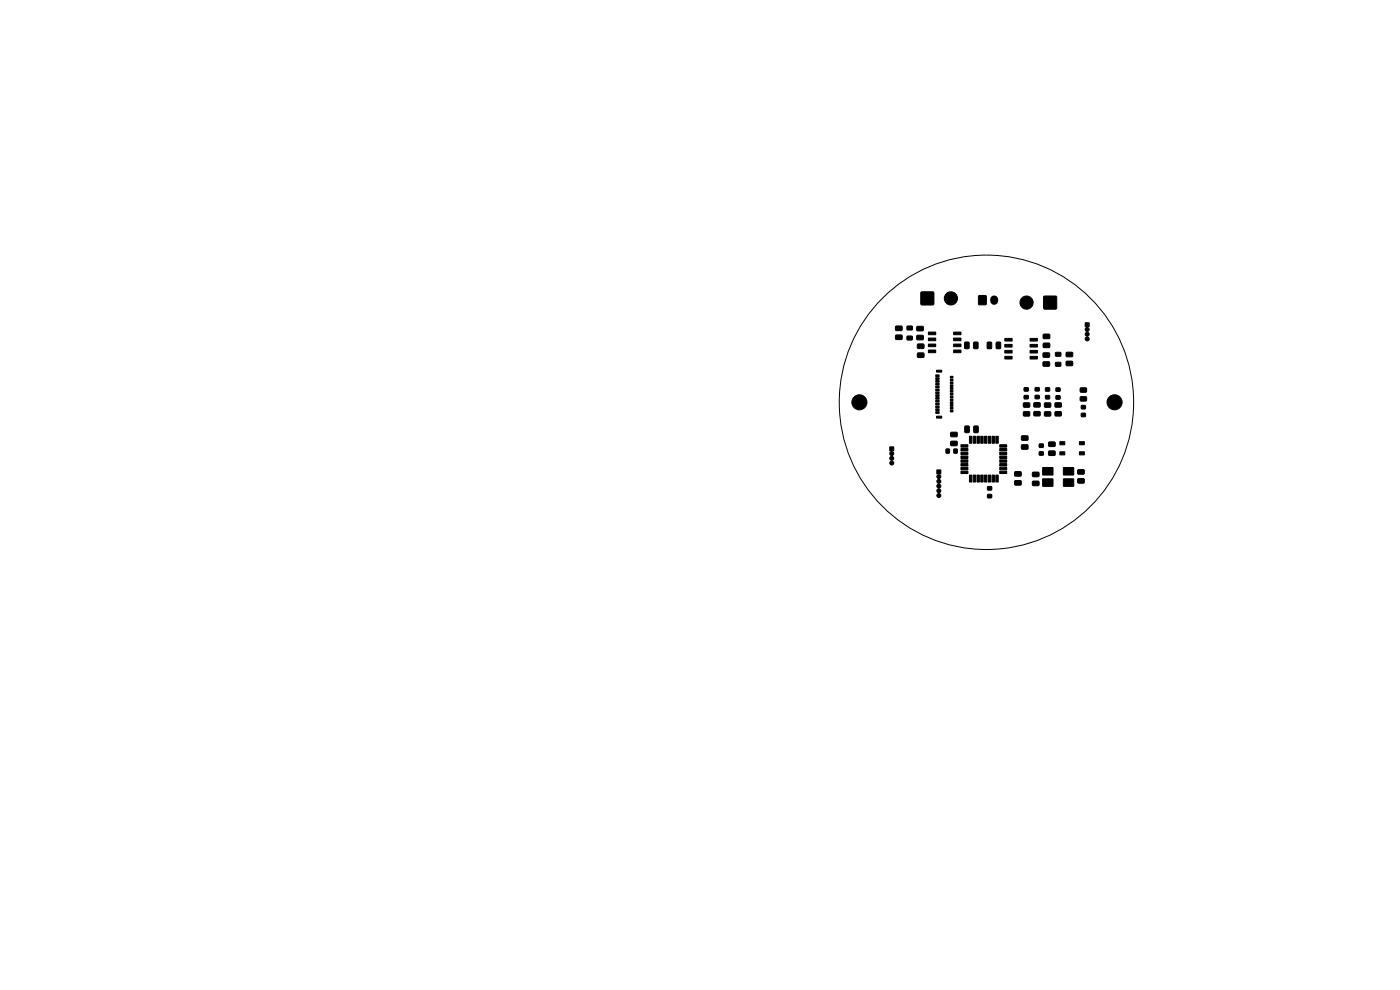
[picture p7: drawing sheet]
<svg xmlns="http://www.w3.org/2000/svg" width="297mm" height="210mm" viewBox="0 0 297 210" stroke-linecap="round" stroke-linejoin="round" font-family="sans-serif">
<g fill="#000" stroke="#000" stroke-width=".21">
<path d="M190 71.1h1.3l.1 .2v.6l-.2 .1h-1.1l-.1-.2zM190 69.2h1.3l.1 .2v.6l-.2 .1h-1.1l-.1-.2zM192.4 71.3h1l.2 .7-.2 .1h-.9l-.1-.2zM192.4 69.2h1l.2 .7-.2 .1h-.9l-.1-.2zM195.4 62h2.7v2.6h-2.7zM194.5 69.3l1.3-.1 .1 .3v.5l-.2 .2h-1.1l-.1-.2zM194.5 71.2l1.3-.1 .1 .3v.5l-.2 .2h-1.1l-.1-.2zM194.7 73h1.2l.1 .2v.6l-.2 .1h-1.1l-.1-.2zM194.7 74.9h1.2l.1 .2v.6l-.2 .1h-1.1l-.1-.2zM197 70.4h1.5v.6h-1.5zM197 71.7h1.5v.6h-1.5zM197 73h1.5v.5h-1.5z"/>
<path d="M197 74.3h1.5v.5h-1.5zM198.5 79.5h.7v.4h-.7zM198.7 78.5h1.1v.4h-1.1zM201.6 79.8h.6v.4h-.6zM202.3 74.3h1.6v.5h-1.6zM202.3 73h1.6v.5h-1.6zM202.3 71.7h1.6v.6h-1.6zM202.3 70.4h1.6v.6h-1.6zM204.7 72.6l.7-.1 .2 .2v1l-.1 .3h-.6l-.3-.2zM206.6 72.6l.7-.1 .2 .2v1l-.1 .3h-.6l-.3-.2zM207.6 62.7h1.6v1.9h-1.6zM209.5 72.6l.6-.1 .3 .2v1l-.2 .3h-.6l-.2-.2z"/>
<path d="M211.4 72.6l.6-.1 .3 .2v1l-.2 .3h-.6l-.2-.2zM213.2 71.8h1.5v.5h-1.5zM213.2 73.1h1.5v.5h-1.5zM213.2 74.3h1.5v.6h-1.5zM213.2 75.6h1.5v.6h-1.5zM218.5 75.6h1.6v.6h-1.6zM218.5 74.3h1.6v.6h-1.6zM218.5 73.1h1.6v.5h-1.6zM218.5 71.8h1.6v.5h-1.6zM221.3 76.8l1.2-.1 .2 .3v.6l-.3 .1h-1l-.2-.2zM221.3 74.9l1.2-.1 .2 .3v.6l-.3 .1h-1l-.2-.2zM221.3 72.8h1.3l.1 .2v.6l-.2 .2-1.1-.1-.1-.2z"/>
<path d="M221.3 70.9h1.3l.1 .2v.6l-.2 .2-1.1-.1-.1-.2zM221.5 62.9h2.6v2.6h-2.6zM223.9 74.8l1-.1 .2 .8-.2 .1h-.9l-.1-.2zM223.9 76.9h1l.2 .7-.2 .1h-.9l-.1-.2zM226.2 74.8l1.2-.1 .2 .3v.5l-.3 .2h-1l-.2-.2zM226.2 76.7l1.2-.1 .2 .3v.5l-.3 .2h-1l-.2-.2zM230.2 68.5h.9v.8h-.9zM188.8 94.8h.8v.8h-.8zM198.5 87.3h.7v.4h-.7zM198.5 86.7h.7v.4h-.7zM198.5 86.1h.7v.4h-.7zM198.5 85.5h.7v.4h-.7z"/>
<path d="M198.5 84.9h.7v.4h-.7zM198.5 84.3h.7v.4h-.7zM198.5 83.7h.7v.4h-.7zM198.5 83.1h.7v.4h-.7zM198.5 82.5h.7v.4h-.7zM198.5 81.9h.7v.4h-.7zM198.5 81.3h.7v.4h-.7zM198.5 80.7h.7v.4h-.7zM198.5 80.1h.7v.4h-.7zM198.7 88.3h1.1v.4h-1.1zM200.7 95.3h.7v.8h-.7zM201.6 87h.6v.4h-.6z"/>
<path d="M201.6 86.4h.6v.4h-.6zM201.6 85.8h.6v.4h-.6zM201.6 85.2h.6v.4h-.6zM201.6 84.6h.6v.4h-.6zM201.6 84h.6v.4h-.6zM201.6 83.4h.6v.4h-.6zM201.6 82.8h.6v.4h-.6zM201.6 82.2h.6v.4h-.6zM201.6 81.6h.6v.4h-.6zM201.6 81h.6v.4h-.6zM201.6 80.4h.6v.4h-.6zM201.7 93.6h1.2l.2 .2v.6l-.3 .2h-1l-.2-.3z"/>
<path d="M201.7 91.7h1.2l.2 .2v.6l-.3 .2h-1l-.2-.3zM202.4 95.3h.6v.8h-.6zM203.9 94.3h1.4v.6h-1.4zM203.9 95.1h1.4v.6h-1.4zM203.9 95.9h1.4v.6h-1.4zM203.9 96.7h1.4v.6h-1.4zM203.9 97.5h1.4v.6h-1.4zM203.9 98.3h1.4v.6h-1.4zM203.9 99.1h1.4v.6h-1.4zM203.9 99.9h1.4v.6h-1.4zM204.7 90.4l.7-.1 .2 .2 .1 1-.2 .3h-.6l-.2-.2zM205.7 92.5h.5v1.5h-.5z"/>
<path d="M206.5 92.5h.5v1.5h-.5zM206.6 90.4l.7-.1 .2 .2 .1 1-.2 .3h-.6l-.2-.2zM207.3 92.5h.5v1.5h-.5zM208.1 92.5h.5v1.5h-.5zM208.9 92.5h.5v1.5h-.5zM209.7 92.5h.5v1.5h-.5zM210.5 92.5h.5v1.5h-.5zM211.3 92.5h.5v1.5h-.5zM212.1 99.9h1.5v.6h-1.5zM212.1 99.1h1.5v.6h-1.5zM212.1 98.3h1.5v.6h-1.5zM212.1 97.5h1.5v.6h-1.5z"/>
<path d="M212.1 96.7h1.5v.6h-1.5zM212.1 95.9h1.5v.6h-1.5zM212.1 95.1h1.5v.6h-1.5zM212.1 94.3h1.5v.6h-1.5zM216.7 94.4l1.3-.1 .1 .3v.6l-.2 .1h-1.1l-.1-.2zM216.7 92.5l1.3-.1 .1 .3v.6l-.2 .1h-1.1l-.1-.2zM217.3 83.9h.8v.7h-.8zM217.3 82.3h.8v.6h-.8zM217.2 85.5l1.1-.1 .2 .3v.6l-.3 .1h-1l-.1-.2zM217.2 87.4l1.1-.1 .2 .2v.6l-.3 .2h-1l-.1-.3zM219.6 83.9h.8v.7h-.8zM219.6 82.2h.8v.7h-.8z"/>
<path d="M219.4 85.5l1.1-.1 .2 .2v.6l-.3 .2h-1l-.1-.3zM219.4 87.3h1.1l.2 .2v.6l-.3 .1h-1l-.1-.2zM220.5 95.8h.8v.7h-.8zM220.5 94.2h.8v.7h-.8zM221.2 99.2h2.2v1.5h-2.2zM221.8 83.9h.8v.7h-.8zM221.8 82.3h.8v.7h-.8zM222.5 95.7h1.2l.2 .2v.6l-.3 .1h-1l-.2-.2zM222.5 93.8h1.2l.2 .2v.6l-.3 .1h-1l-.2-.2zM221.6 85.5h1.2l.1 .2v.6l-.2 .1h-1l-.2-.2zM221.6 87.4l1.2-.1 .1 .3v.5l-.2 .2h-1l-.2-.3zM224 84h.9v.6h-.9z"/>
<path d="M224 82.3h.9v.7h-.9zM223.9 85.5l1.1-.1 .2 .3v.5l-.3 .2h-1l-.1-.3zM223.9 87.4l1.1-.1 .2 .2v.6l-.3 .2-1-.1-.1-.2zM225.6 99.2h2.2v1.5h-2.2zM224.8 95.8h1.1v.7h-1.1zM224.8 93.7h1.1v.7h-1.1zM229.2 84.2l1.2-.1 .1 .3v.5l-.2 .2h-1l-.2-.2zM229.2 82.3h1.2l.1 .2v.6l-.2 .1h-1l-.2-.2zM228.7 99.7l1.2-.1 .1 .3v.6l-.2 .1h-1.1l-.1-.2zM229 95.8h1v.7h-1zM229 93.7h1v.7h-1zM229.4 86h.8v.7h-.8z"/>
<path d="M229.4 87.7h.8v.7h-.8zM198.7 99.7h.9v.8h-.9zM205.7 100.8h.5v1.5h-.5zM206.5 100.8h.5v1.5h-.5zM207.3 100.8h.5v1.5h-.5zM208.1 100.8h.5v1.5h-.5zM208.9 100.8h.5v1.5h-.5zM209.5 104.9h.9v.7h-.9zM209.5 103.2h.9v.7h-.9zM209.7 100.8h.5v1.5h-.5zM210.5 100.8h.5v1.5h-.5zM211.3 100.8h.5v1.5h-.5z"/>
<path d="M215.3 100.1l1.2-.1 .2 .3-.1 .6-.2 .1h-1l-.2-.2zM215.3 102l1.2-.1 .2 .3-.1 .6-.2 .1h-1l-.2-.2zM219.1 102.1h1.2l.1 .2v.6l-.2 .1h-1.1l-.1-.2zM219.1 100.2h1.2l.1 .2v.6l-.2 .1h-1.1l-.1-.2zM221.2 101.6h2.2v1.5h-2.2zM225.6 101.6h2.2v1.5h-2.2zM228.7 101.6l1.2-.1 .1 .3v.6l-.2 .1h-1.1l-.1-.2z"/>
<circle cx="201.7" cy="63.3" r="1.4"/>
<circle cx="217.8" cy="64.2" r="1.4"/>
<circle cx="230.6" cy="70.9" r=".43"/>
<circle cx="230.6" cy="71.9" r=".43"/>
<circle cx="230.6" cy="69.9" r=".43"/>
<circle cx="182.3" cy="85.3" r="1.6"/>
<circle cx="189.2" cy="96.2" r=".42"/>
<circle cx="189.2" cy="97.2" r=".42"/>
<circle cx="189.2" cy="98.2" r=".42"/>
<circle cx="236.4" cy="85.3" r="1.6"/>
<circle cx="199.2" cy="101.1" r=".42"/>
<circle cx="199.2" cy="105.1" r=".42"/>
<circle cx="199.2" cy="104.1" r=".43"/>
<circle cx="199.2" cy="102.1" r=".43"/>
<circle cx="199.2" cy="103.1" r=".43"/>
</g>
<path d="M210.9 63.5v.3" fill="none" stroke="#000" stroke-width="1.7"/>
<circle cx="209.3" cy="85.3" r="31.2" fill="none" stroke="#000" stroke-width=".21"/>
</svg>
